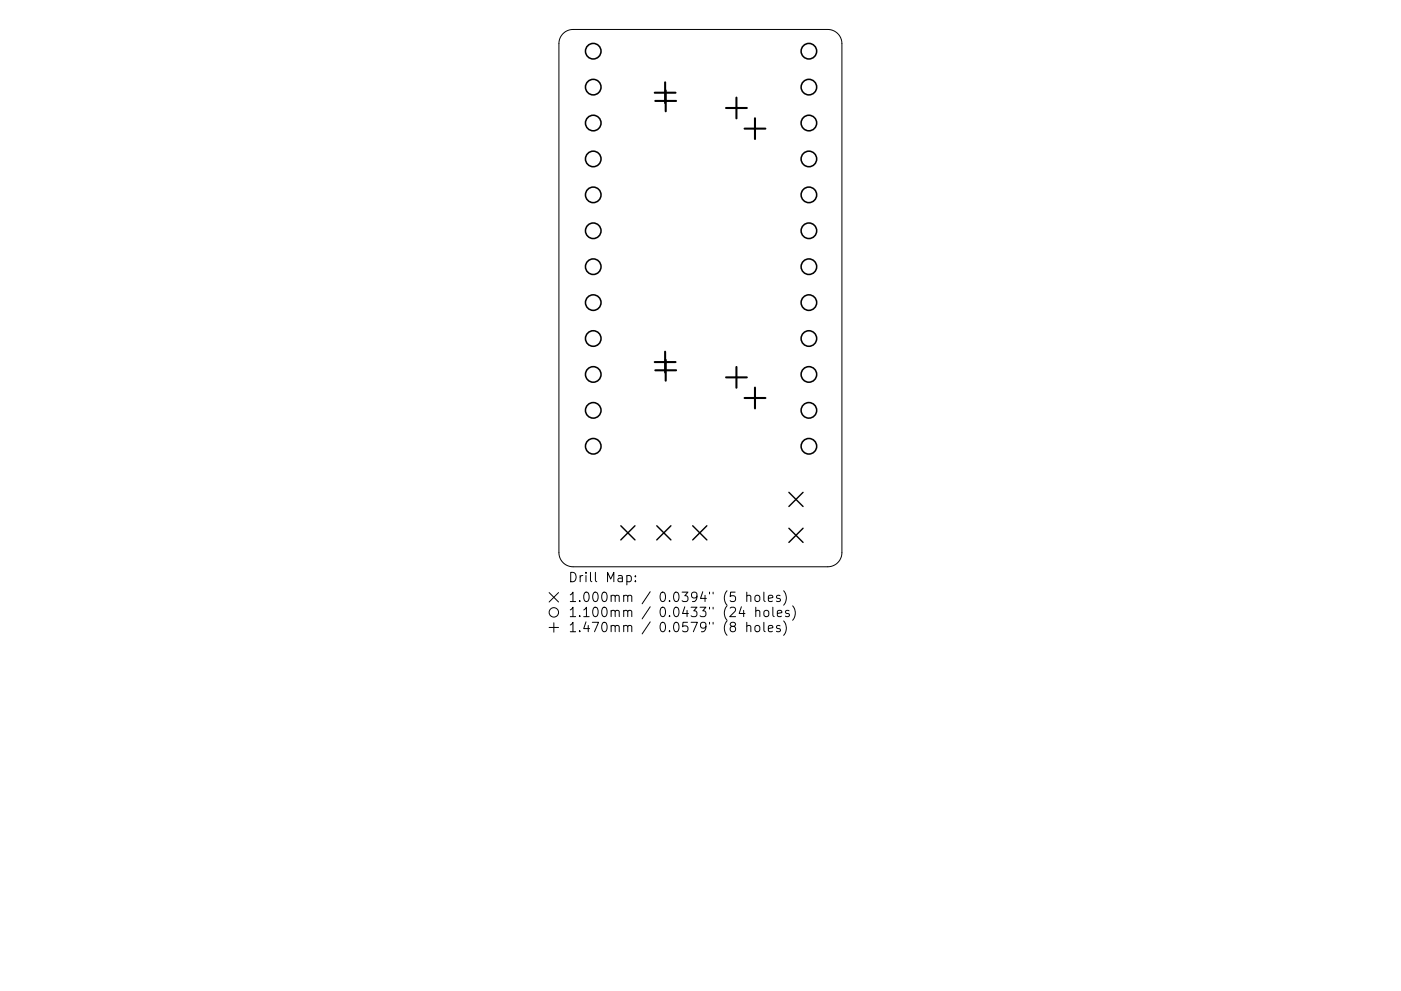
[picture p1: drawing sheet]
<svg xmlns="http://www.w3.org/2000/svg" width="297mm" height="210mm" viewBox="0 0 297 210" stroke-linecap="round" stroke-linejoin="round" font-family="sans-serif">
<defs><g id="words">
<g font-size="2.8">
<text x="120.4" y="123.5">Drill Map:</text>
<text x="120.4" y="127.7">1.000mm / 0.0394&quot; (5 holes)</text>
<text x="120.4" y="130.9">1.100mm / 0.0433&quot; (24 holes)</text>
<text x="120.4" y="134.1">1.470mm / 0.0579&quot; (8 holes)</text>
</g>
</g></defs>
<g fill="none" stroke="#000" stroke-width=".21">
<path d="M119.4 7.1a3 3 0 0 1 2.1-.8h54a3 3 0 0 1 3 3v108a3 3 0 0 1-3 3h-54a3 3 0 0 1-3-3v-108a3 3 0 0 1 .9-2.2zM116.4 125.7l2 2M116.4 133.1h2M117.4 132.1v2M118.4 125.7l-2 2M132.9 122.2l.6-.1 .4 .4v.5l-.2 .3h-.8M134.7 123.2v.2M134.7 122.2v.2M157.2 128.7l-.5 1.5h1.3M158.3 126.5a.5 .5 0 0 1 .9 .1v1M158.3 132.9a.5 .5 0 0 1 .9 .1v1M158.3 125.6v2"/>
<path d="M158.3 132v2M160.1 126.5l.1-.1a.54 .54 0 0 1 .9 .3l-.1 .7a.54 .54 0 0 1-.5 .2 .54 .54 0 0 1-.5-.4zM160.1 132.9l.1-.1a.54 .54 0 0 1 .9 .3l-.1 .7a.54 .54 0 0 1-.5 .2 .54 .54 0 0 1-.5-.4zM160.2 129.7l.3-.2 .5 .1 .1 1.2M160.2 128.8v2M162 125.6v1.7l.2 .3M162 132v1.7l.2 .3M162 129.7a.54 .54 0 0 1 .6-.2 .54 .54 0 0 1 .4 .4l-.1 .7a.54 .54 0 0 1-.5 .2 .54 .54 0 0 1-.4-.4zM162.9 127l1-.2-.1-.4-.6-.1-.3 .3 .1 .9h.8M162.9 133.4l1-.2-.1-.4-.6-.1-.3 .3 .1 .9h.8M163.9 128.8v1.7l.2 .3M164.8 130.2l1-.2-.1-.4-.6-.1-.3 .3 .1 .9h.8"/>
<path d="M165.4 126.4l-.5-.1-.3 .3 .1 .3 .7 .2v.4h-.8M165.4 132.8l-.5-.1-.3 .3 .1 .3 .7 .2v.4h-.8M166.1 125.3a2.29 2.29 0 0 1 0 3.1M166.1 131.7a2.29 2.29 0 0 1 0 3.1M167.3 129.6l-.5-.1-.3 .3 .1 .3 .7 .2v.4h-.8M168 128.5a2.29 2.29 0 0 1 0 3.1"/>
<circle cx="117.4" cy="129.9" r="1"/>
</g>
<path d="M131.6 111.6l3 3M134.6 111.6l-3 3M139.2 111.6l3 3M142.2 111.6l-3 3M146.9 111.6l3 3M149.9 111.6l-3 3M167.3 104.5l3 3M167.3 112.1l3 3M170.3 104.5l-3 3M170.3 112.1l-3 3" fill="none" stroke="#000" stroke-width=".3"/>
<g fill="none" stroke="#000" stroke-width=".33">
<circle cx="125.8" cy="18.5" r="1.65"/>
<circle cx="125.8" cy="10.9" r="1.65"/>
<circle cx="171.5" cy="10.9" r="1.65"/>
<circle cx="171.5" cy="18.5" r="1.65"/>
<circle cx="125.8" cy="33.7" r="1.65"/>
<circle cx="125.8" cy="26.1" r="1.65"/>
<circle cx="171.5" cy="26.1" r="1.65"/>
<circle cx="171.5" cy="33.7" r="1.65"/>
<circle cx="125.8" cy="41.3" r="1.65"/>
<circle cx="125.8" cy="49" r="1.65"/>
<circle cx="125.8" cy="56.6" r="1.65"/>
<circle cx="171.5" cy="41.3" r="1.65"/>
<circle cx="171.5" cy="56.6" r="1.65"/>
<circle cx="171.5" cy="49" r="1.65"/>
<circle cx="125.8" cy="64.2" r="1.65"/>
<circle cx="125.8" cy="71.8" r="1.65"/>
<circle cx="125.8" cy="79.4" r="1.65"/>
<circle cx="171.5" cy="71.8" r="1.65"/>
<circle cx="171.5" cy="79.4" r="1.65"/>
<circle cx="171.5" cy="64.2" r="1.65"/>
<circle cx="125.8" cy="94.7" r="1.65"/>
<circle cx="125.8" cy="87.1" r="1.65"/>
<circle cx="171.5" cy="94.7" r="1.65"/>
<circle cx="171.5" cy="87.1" r="1.65"/>
</g>
<g fill="none" stroke="#000" stroke-width=".44">
<path d="M138.8 19.7h4.4M141 17.5v4.4M141.1 19.2v4.4M138.9 21.4h4.4M153.9 22.9h4.4M156.1 20.7v4.4M157.9 27.3h4.4M160.1 25.1v4.4M138.8 76.8h4.4M138.9 78.6h4.4M141 74.6v4.4M141.1 76.4v4.4"/>
<path d="M156.1 77.9v4.4M153.9 80.1h4.4M157.9 84.4h4.4M160.1 82.2v4.4"/>
</g>
<use href="#words"/>
</svg>
